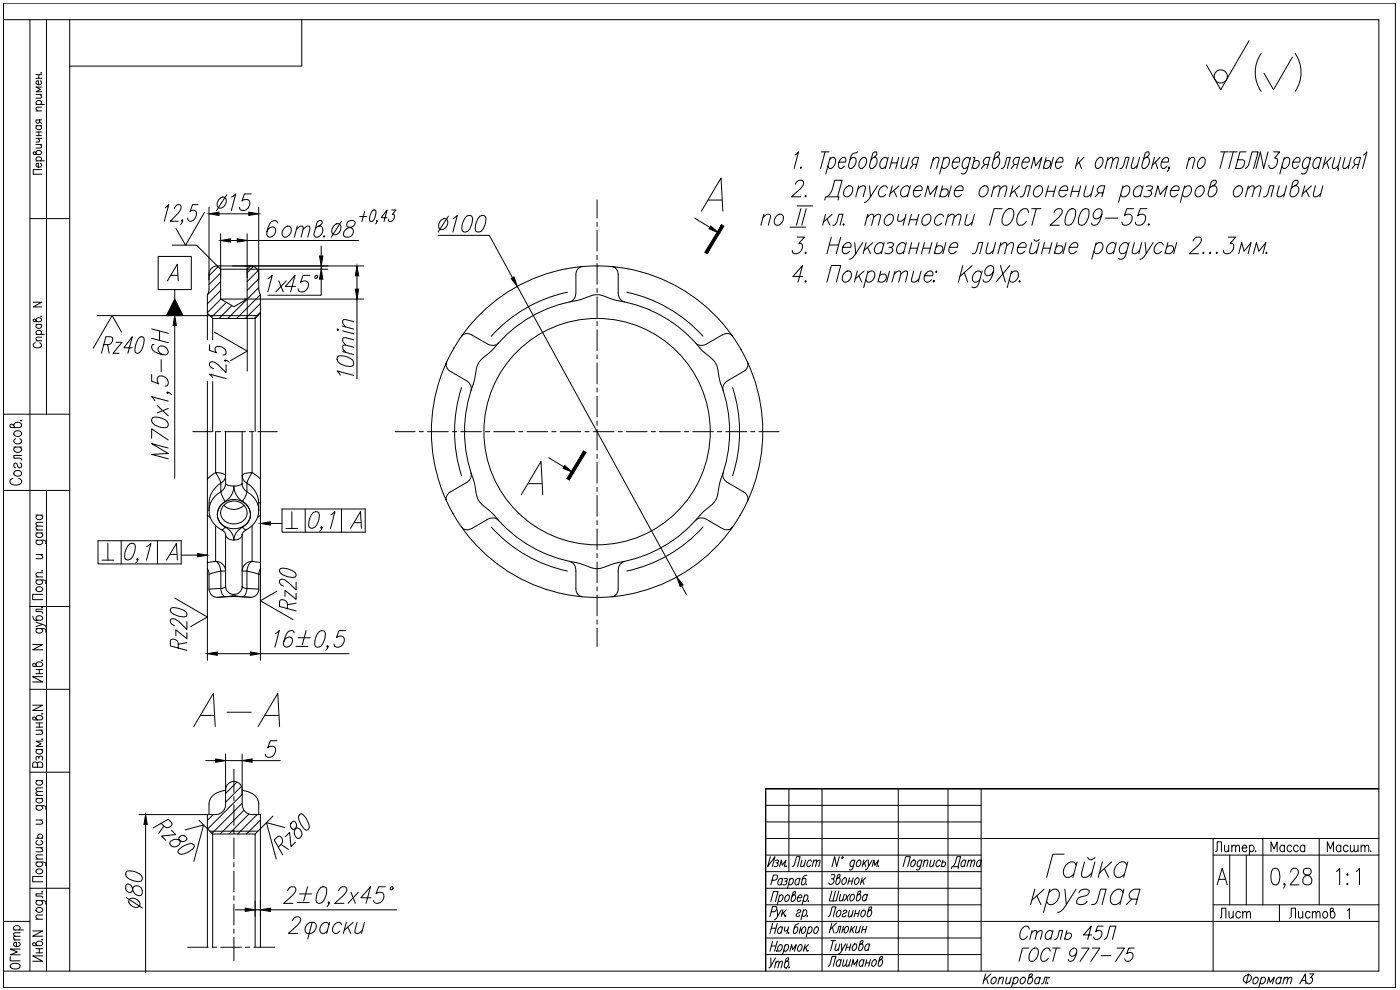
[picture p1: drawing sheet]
<svg xmlns="http://www.w3.org/2000/svg" width="420mm" height="297mm" viewBox="0 0 420 297" stroke-linecap="round" stroke-linejoin="round" font-family="sans-serif">
<defs><g id="words">
<text font-size="15" x="56.8" y="219.1">A-A</text>
<text font-size="11.5" x="312.9" y="264.6">Гайка</text>
<g font-size="11">
<text x="308" y="274.8">круглая</text>
<text x="85.4" y="282.9">2фаски</text>
</g>
<g font-size="9.7">
<text x="91.4" y="160.5">0,1 A</text>
<text x="36" y="170">0,1 A</text>
</g>
<text font-size="9.3" x="57.1" y="196.5" transform="rotate(-90 57.1 196.5)">Rz20</text>
<g font-size="8.8">
<text x="227.2" y="68.8">по II кл. точности ГОСТ 2009-55.</text>
<text x="29.3" y="107.2">Rz40</text>
<text x="89.6" y="184.5" transform="rotate(-90 89.6 184.5)">Rz20</text>
</g>
<g font-size="7.5">
<text x="304.8" y="282.9">Сталь 45Л</text>
<text x="304.4" y="289.6">ГОСТ 977-75</text>
</g>
<text font-size="7.1" x="284.3" y="261.8">Дата</text>
<g font-size="6.6">
<text x="380.3" y="256.8">Масса</text>
<text x="397.2" y="256.8">Масшт.</text>
<text x="236.7" y="261.4">Лист</text>
</g>
<g font-size="6.2">
<text x="364.8" y="276.6">Лист</text>
<text x="385.9" y="276.6">Листов</text>
<text x="247.3" y="291">Лашманов</text>
</g>
<g font-size="3.1">
<text x="231.8" y="286.8">.</text>
<text x="234.6" y="291.7">.</text>
</g>
</g></defs>
<!-- layer: TOST -->
<g fill="none" stroke="#000" stroke-width=".3">
<path d="M1 5.9h412.8v285.5h-412.8M9 5.9v285.5M20.9 5.9v285.5M90.6 5.9v13.9h-69.7M374.8 12.2l-8.4 14.7-4.3-7.4M238.6 46.5l1.1-.9-1.4 4.9M238.7 55.3l.1-.3a1.33 1.33 0 0 1 2.3-.4 2.02 2.02 0 0 1-1 2.1l-2.6 2.4h2.8M240.4 50.1l-.2 .2 .1 .2 .2-.2M241.9 58.6l-.3 .2 .1 .3 .3-.3M246.5 45.6h2.3M247.6 45.6l-1.3 4.9M248.2 59.1a6.4 6.4 0 0 0 2.3-5h2.2l-1.3 5"/>
<path d="M249 47.9l.8-.7h.5a2.09 2.09 0 0 1-1.4 3.3l-.4-.7M249.2 47.2l-1.4 5M251.8 48.6h2a.88 .88 0 0 0 0-.9 .88 .88 0 0 0-.8-.5 2.25 2.25 0 0 0-.9 3.3h.5l.8-.7M253.7 56.5a1.23 1.23 0 0 1 1.1-.8 1.23 1.23 0 0 1 1.1 .8 2.14 2.14 0 0 1-2.1 2.6 1.32 1.32 0 0 1-.5-1.9zM257.4 45.6l-1.3 .4-.7 .8-.7 2.8 .4 .9a2.09 2.09 0 0 0 1.4-3.3h-.5l-.9 .7M257.5 56.7l1.2-.9 1 .2v.5l-.7 2.6M257.7 55.8l-.9 3.3M258.7 47.5l.9-.3a2.09 2.09 0 0 1-1.4 3.3 2.15 2.15 0 0 1 .5-3zM260.9 55.8l.3 3.3 2.1-3.3M262.3 47.2h.4a2.07 2.07 0 0 1-1.3 3.3l-.4-.4v-.5l.9-3.6 .6-.4h.5l.1 .2a1.6 1.6 0 0 1-1.2 1.7l-.5 .4M266.4 47.9l-.5-.7a2.07 2.07 0 0 0-1.4 3.3h.5l.9-.7M266.4 56.5l-.3-.5a1.85 1.85 0 0 0-2 .4 1.85 1.85 0 0 0-.4 2l.2 .4a1.31 1.31 0 0 0 2-.4"/>
<path d="M266.6 47.2l-.9 3.3M267.4 48.9h1.9M267.8 55.8l-.9 3.3M267.9 47.2l-.9 3.3M268.2 57.2l.9 1.9M269.7 47.2l-.9 3.3M269.8 55.8l-2.6 2.3M271 47.2l-.6 3.1 .2 .2h.6l1-.9M272.9 47.2l-.9 3.3M273 56.5l-.3-.5a1.85 1.85 0 0 0-2 .4 1.85 1.85 0 0 0-.4 2l.3 .4a1.31 1.31 0 0 0 1.9-.4M273.2 55.8l-.9 3.3M274.1 49.4l-1 1.1"/>
<path d="M274.2 57.2h2.5a1 1 0 0 0-.5-1.4 2.05 2.05 0 0 0-1.8 3 1.33 1.33 0 0 0 1.9-.4M275.1 49.4h-1l-.2-.3a1.36 1.36 0 0 1 .8-1.9h1l-.9 3.3M277.6 59.1l.9-3.3 .7 2.6 2.1-2.6-.9 3.3M279.9 48.2l1.1-1 .8 .3-.7 3M280.2 47.2l-.9 3.3M282.5 57.2a1.13 1.13 0 0 1 1.2-.5 1.13 1.13 0 0 1 .9 .9 1.44 1.44 0 0 1-.9 1.3 1.44 1.44 0 0 1-1.6-.3M282.9 55.8l-.9 3.3M283.1 47.9l.9-.7h.5a2.09 2.09 0 0 1-1.4 3.3l-.5-.7M283.3 47.2l-1.3 5M285.5 55.8l-.9 3.3M285.9 48.6h2a.87 .87 0 0 0 .1-.9 .87 .87 0 0 0-.9-.5 2.21 2.21 0 0 0-.9 3.3h.5l.9-.7M286.5 57.2h2.4a.96 .96 0 0 0-.4-1.4 2.03 2.03 0 0 0-1.8 3 1.31 1.31 0 0 0 1.9-.4"/>
<path d="M291.1 47.9l-.5-.7a2.07 2.07 0 0 0-1.4 3.3h.5l.9-.7M291.3 47.2l-1.4 4.5a.88 .88 0 0 1-1.4 .3M292.1 47.2h.5l-.9 3.3M292.2 48.6a.93 .93 0 0 1 1.4-.4 .93 .93 0 0 1 .2 1.4 1.06 1.06 0 0 1-.8 .9 1.06 1.06 0 0 1-1.2-.4M294.4 56.5a1.23 1.23 0 0 1 1.1-.8 1.23 1.23 0 0 1 1.1 .8 2.14 2.14 0 0 1-2.1 2.6 1.32 1.32 0 0 1-.5-1.9zM295.5 49.4l-1 1.1M296.5 49.4h-1l-.3-.3a1.36 1.36 0 0 1 .9-1.9h1l-.9 3.3M298.1 56.7l1.3-.9 .7 .2-.6 3.1M298.4 55.8l-.9 3.3M299 47.2h.6a2.09 2.09 0 0 1-1.4 3.3l-.4-.4v-.5l.9-3.6 .6-.4h.5l.1 .2a1.6 1.6 0 0 1-1.2 1.7l-.5 .4M300.1 56.7l1.3-.9 .7 .2-.6 3.1M300.5 50.5l.7-.2 1-3.1h1l-.9 3.3"/>
<path d="M304 55.8l-.9 3.3M304.4 57.2l.9 1.9M304.4 49.4l-.9 1.1M305.4 49.4h-1l-.2-.3a1.36 1.36 0 0 1 .8-1.9h1l-.9 3.3M306 55.8l-2.6 2.3M306.1 59.1l.9-.3 .4-.7 .6-2.3h1.3l-.9 3.3M306.8 48.6h2a.88 .88 0 0 0 .1-.9 .88 .88 0 0 0-.9-.5 2.25 2.25 0 0 0-.9 3.3h.5l.9-.7M309.4 50.5l.9-3.3 .5 2.6 1.9-2.6-.9 3.3M310.7 56.5a1.31 1.31 0 0 1 1.9-.5 2.05 2.05 0 0 1-1.8 3.1 1.57 1.57 0 0 1-.1-2.6zM313.6 48.6a.93 .93 0 0 1 1.3-.4 .93 .93 0 0 1 .3 1.4 1.07 1.07 0 0 1-.8 .9 1.07 1.07 0 0 1-1.2-.4M314 47.2l-.9 3.3M314.2 57.4h2.2"/>
<path d="M314.7 55.8l-.9 3.3M316.1 47.2l-.9 3.3M316.9 55.8l-.9 3.3M316.9 48.6h2a.88 .88 0 0 0 .1-.9 .88 .88 0 0 0-.9-.5 2.25 2.25 0 0 0-.9 3.3h.5l.9-.7M317.9 57.2h2.4a1 1 0 0 0-.4-1.4 2.05 2.05 0 0 0-1.8 3 1.33 1.33 0 0 0 1.9-.4M321.7 57.4h2.2M322.1 55.8l-.9 3.3M323.6 47.2l-.9 3.3M323.9 48.6l.6 1.9M324.3 55.8l-.8 3.3M325.3 47.2l-2.3 2.4M326 55.8l-.7 3 1 .3 1.2-1"/>
<path d="M328.2 55.8l-.9 3.3M329.7 47.5l.9-.3a2.09 2.09 0 0 1-1.4 3.3 2.15 2.15 0 0 1 .5-3zM329.8 57.9l-1.1 1.2M331 57.9h-1.2a.92 .92 0 0 1-.5-1.2l1.1-.9h1.2l-.9 3.3M332.3 48.2l1.1-1 .6 .3-.7 3M332.5 47.2l-.8 3.3M334 48.2l1-1 .6 .3-.6 3M336.1 50.5l.8-.2 .9-3.1h1l-.8 3.3M336.8 56.5a1.23 1.23 0 0 1 1.1-.8 1.23 1.23 0 0 1 1.2 .8 2.14 2.14 0 0 1-2.2 2.6l-.6-.7M337 55.8l-1.3 4.9M340.2 47.2l-.7 3.1 .3 .2h.5l1.1-.9M342 47.2l-.9 3.3"/>
<path d="M342.9 56.5l-.3-.5a1.85 1.85 0 0 0-2 .4 1.85 1.85 0 0 0-.4 2l.2 .4a1.31 1.31 0 0 0 2-.4M343.1 55.8l-.9 3.3M344 47.2h.5a2.07 2.07 0 0 1-1.4 3.3l-.4-.4v-.5l.9-3.6 .7-.4h.5l.1 .2a1.6 1.6 0 0 1-1.3 1.7l-.5 .4M344 56l.7-.2 1.1 .2 .1 .5-.3 .4-1.1 .3M345.1 57.2l.5 .4a1.43 1.43 0 0 1-.8 1.4 1.43 1.43 0 0 1-1.6-.2M346.5 47.2l-.9 3.3M346.6 59.1l.9-3.3 .7 2.6 2.1-2.6-.9 3.3M346.8 48.6l.6 1.9M348.1 47.2l-2.3 2.4M348.6 48.6h2a.88 .88 0 0 0 0-.9 .88 .88 0 0 0-.8-.5 2.25 2.25 0 0 0-.9 3.3h.5l.9-.7M351 50.3l-.3 .2-.1-.2 .2-.2a1.31 1.31 0 0 1-.5 1.4M351.3 57.2h2.4a.96 .96 0 0 0-.4-1.4 2.05 2.05 0 0 0-1.8 3 1.31 1.31 0 0 0 1.9-.4"/>
<path d="M355.4 56.5a1.31 1.31 0 0 1 1.9-.5 2.05 2.05 0 0 1-1.8 3.1l-.7-.7M355.5 55.8l-1.3 4.9M356.7 48.2l1-1 .8 .3-.6 3M356.9 47.2l-.9 3.3M359.2 56.5a1.31 1.31 0 0 1 1.9-.5 2.05 2.05 0 0 1-1.8 3.1 1.57 1.57 0 0 1-.1-2.6zM360.3 47.5l.9-.3a2.07 2.07 0 0 1-1.4 3.3 2.15 2.15 0 0 1 .5-3zM364 55.8h.6a1.94 1.94 0 0 1-.9 3.3l-.9-.3-.3-.7 1-3.5a.95 .95 0 0 1 1.5-.3 1.59 1.59 0 0 1-1.5 1.7l-.5 .5M366.3 45.6h2.3M367.5 45.6l-1.4 4.9M369 45.6h2.3M370.1 45.6l-1.3 4.9M370.7 56.5a1.31 1.31 0 0 1 1.9-.5 2.05 2.05 0 0 1-1.8 3.1 1.57 1.57 0 0 1-.1-2.6z"/>
<path d="M373.8 50.5l.9-.9 1.1-4h1.8l-1.4 4.9M373.9 45.6h-1.8l-1.3 4.9h1.5a1.83 1.83 0 0 0 1.1-2.3l-.4-.3h-1.5M374.4 56.7l1.3-.9 .7 .2-.6 3.1M374.7 55.8l-.9 3.3M376.4 56.7l1.3-.9 .7 .2v.7l-.6 2.4M379.2 59.1l.9-.3 .4-.7 .6-2.3h1.2l-.9 3.3M380.6 45.6l-1.4 4.9-.9-4.9-1.4 4.9M382.2 45.6h1.9l-1.5 1.9h.4a2.01 2.01 0 0 1-1.6 3l-.4-.2-.2-.7M383.9 55.8l-.6 3 .9 .3 1.3-1M385.2 47.9l.9-.7h.5a2.09 2.09 0 0 1-1.4 3.3l-.5-.7M385.4 47.2l-1.3 5M386.1 55.8l-.9 3.3"/>
<path d="M388 48.6h2a.88 .88 0 0 0 .1-.9 .88 .88 0 0 0-.9-.5 2.25 2.25 0 0 0-.8 3.3h.4l.9-.7M388.6 55.8h.6a1.92 1.92 0 0 1 .5 1.9 1.92 1.92 0 0 1-1.4 1.4l-1-.3-.2-.7 1-3.5 .7-.5h.6l.1 .2a1.59 1.59 0 0 1-1.4 1.7l-.6 .5M391.6 55.8l-.9 3.3M392 57.2l.9 1.9M393.2 47.9l-.5-.7a2.09 2.09 0 0 0-1.4 3.3h.5l.9-.7M393.4 47.2l-1 3.8a1.38 1.38 0 0 1-1.5 1.2l-.3-.2M393.6 55.8l-2.7 2.3M394.8 55.8l-.6 2.3v.7l.9 .3 1.3-1M396.4 47.9l-.5-.7a2.09 2.09 0 0 0-1.4 3.3h.5l.8-.7M396.5 47.2l-.8 3.3M397 55.8l-.9 3.3M397.9 47.2l-.9 3.3"/>
<path d="M398.2 48.6l.6 1.9M399.5 47.2l-2.3 2.4M400.5 47.2l-.7 3.1 .3 .2h.5l1.1-.9M402.3 47.2l-.8 3.3h.3l-.2 .7M403.7 47.2l-.7 3.1 .3 .2h.5l1-.9M405.5 47.2l-.9 3.3M406.7 49.4l-.9 1.1M407.7 49.4h-1l-.2-.3a1.36 1.36 0 0 1 .8-1.9h1l-.9 3.3M409.2 46.5l1-.9-1.3 4.9M49.6 62.4l1-1-1.3 5M52.3 62.6l.1-.2a1.24 1.24 0 0 1 1.8-.7 1.43 1.43 0 0 1-.3 1.6l-2.8 3.1h2.4M54.8 66.1l-.2 .3-.1-.3 .2-.2v.7l-.5 .7"/>
<path d="M59.4 61.4h-1.6l-.8 2.1a1.1 1.1 0 0 1 2 .3 2.14 2.14 0 0 1-2.1 2.6l-.4-.3-.1-.7M65.2 79.8a2.49 2.49 0 0 0-2.5 2.5M75.2 79.8a2.49 2.49 0 0 1 2.5 2.5M108 65h2.1M109.4 63.5l-.8 3M111.8 63.2l.6-.2a1.53 1.53 0 0 1 .2 2l-.7 1.3-.6 .2a1.5 1.5 0 0 1-.2-2zM113.2 66.3l-.2 .2v-.2l.1-.2v.6l-.4 .4M116.1 65.3h-1.7l1.8-2.3-1 3.5M117.6 63h1.2l-1 1.3h.3a1.31 1.31 0 0 1 0 1.5 1.31 1.31 0 0 1-1.4 .5l-.1-.5M174.7 80a49.6 49.6 0 0 0-36.2 20.9M179.2 79.8h.3M183.6 80l-2.1-.2a31.1 31.1 0 0 0-7.5 .4l-.7 .6-.4 1.2-.1 5.7a2.74 2.74 0 0 1-1.9 2.9"/>
<path d="M210.5 63.4l5.9-10 .5 10M212.6 60h4M239.2 71.1h2.3l-1.8 1.9h.6l.4 .3a2.02 2.02 0 0 1-.5 2.2 2.02 2.02 0 0 1-2.2 .4l-.2-.7M241.9 75.6l-.3 .3 .1 .2 .3-.2M248.9 73.5h2.8M249.5 71.1l-1.3 5M252.3 71.1l-1.3 5M252.9 74.2h2.4a1.02 1.02 0 0 0-.4-1.4 2.07 2.07 0 0 0-1.8 3.1 1.32 1.32 0 0 0 1.9-.5M256.5 72.8l.3 3.3 2.1-3.3M256.8 76.1a2.41 2.41 0 0 1-1.8 1.7M259.9 72.8l-.9 3.3M260.4 74.2l.8 1.9"/>
<path d="M261.9 72.8l-2.6 2.4M265.2 73.5l-.3-.5a1.85 1.85 0 0 0-2 .4 1.85 1.85 0 0 0-.4 2l.2 .5a1.3 1.3 0 0 0 2-.5M265.4 72.8l-.9 3.3M266.3 73l.7-.2 1.1 .2 .1 .5-.3 .5-1.1 .2M267.4 74.2l.5 .5a1.42 1.42 0 0 1-.8 1.4 1.42 1.42 0 0 1-1.6-.2M271.8 73.5l-.3-.5a1.85 1.85 0 0 0-2 .4 1.85 1.85 0 0 0-.4 2l.3 .5a1.3 1.3 0 0 0 1.9-.5M272 72.8l-.9 3.3M273.2 74.5h2.2M273.6 72.8l-.9 3.3M275.8 72.8l-.9 3.3M277 74.5h2.2M277.4 72.8l-.9 3.3"/>
<path d="M279.7 72.8l-.9 3.3M280.9 74.2a1.12 1.12 0 0 1 1.2-.5 1.12 1.12 0 0 1 .9 1 1.44 1.44 0 0 1-1 1.3 1.44 1.44 0 0 1-1.5-.4M281.3 72.8l-.9 3.3M283.9 72.8l-.9 3.3M284.9 74.2h2.4a.98 .98 0 0 0-.4-1.4 2.07 2.07 0 0 0-1.8 3.1 1.32 1.32 0 0 0 1.9-.5M289 79.7l-1.4 4.9M291.8 79.7l-3.7 3.3M291.9 76.1l.8-.2 1-3.1h1.2l-.8 3.3M296.6 72.8l-.7 2.4v.7l1 .2 1.2-.9M298.8 72.8l-.9 3.3M300.1 73.7l1.3-.9 .7 .2-.6 3.1M300.2 79.7l1.5 4.9"/>
<path d="M300.4 72.8l-.9 3.3M302.1 73.7l1.3-.9 .8 .2-.7 3.1M303.1 79.7l-4.2 4.9M305.4 74.2h2.5a.98 .98 0 0 0-.5-1.4 2.07 2.07 0 0 0-1.8 3.1 1.32 1.32 0 0 0 1.9-.5M309.7 72.8l-.7 3.1 1 .2 1.2-.9M310.3 71.9l.1 .2a.98 .98 0 0 0 1.5-.2M311.9 72.8l-.9 3.3M313 74.5h2.2M313.5 72.8l-.9 3.3M315.7 72.8l-.9 3.3M316.9 74.2a1.14 1.14 0 0 1 1.2-.5 1.14 1.14 0 0 1 .9 1 1.45 1.45 0 0 1-.9 1.3 1.45 1.45 0 0 1-1.6-.4M317.3 72.8l-.9 3.3"/>
<path d="M319.9 72.8l-.9 3.3M320.9 74.2h2.4a.98 .98 0 0 0-.4-1.4 1.94 1.94 0 0 0-1.9 1.1 1.94 1.94 0 0 0 .4 2.2h.6l1-.7M328.8 73.5a1.3 1.3 0 0 1 1.9-.5 2.06 2.06 0 0 1-1.8 3.1l-.6-.7M329 72.8l-1.4 5M334.8 73.5l-.3-.5a1.75 1.75 0 0 0-2.4 1.7 1.31 1.31 0 0 0 .6 1.4h.6l1-.7M335 72.8l-.9 3.3M338.7 73.5l-.3-.5a1.86 1.86 0 0 0-2 .4 1.86 1.86 0 0 0-.5 2l.3 .5a1.32 1.32 0 0 0 1.9-.5M338.8 72.8l-1 3.8a1.53 1.53 0 0 1-1.7 1.2l-.3-.3M340.5 72.8l-.7 3.1 1 .2 1.2-.9M342.7 72.8l-.9 3.3M343.7 72.8l.3 3.3 2.1-3.3M344 76.1a2.41 2.41 0 0 1-1.9 1.7"/>
<path d="M349.1 73.5l-.3-.5a1.75 1.75 0 0 0-2.4 1.7v.7l.3 .5a1.3 1.3 0 0 0 1.9-.5M350.1 74.2a1.14 1.14 0 0 1 1.2-.5 1.14 1.14 0 0 1 .9 1 1.45 1.45 0 0 1-.9 1.3 1.45 1.45 0 0 1-1.6-.4M350.5 72.8l-.9 3.3M353.1 72.8l-.9 3.3M358.1 72.3v-.2a1.36 1.36 0 0 1 2.4-.5 2.12 2.12 0 0 1-1 2.1l-2.6 2.4h2.8M361.2 75.6l-.2 .3 .1 .2 .3-.2M363.2 75.6l-.2 .3 .1 .2 .3-.2M365.2 75.6l-.2 .3 .1 .2 .3-.2M368.7 71.1h2.2l-1.7 1.9h.6l.3 .3a2.02 2.02 0 0 1-.5 2.2 2.02 2.02 0 0 1-2.2 .4l-.2-.7M371.8 76.1l.8-3.3 .8 2.6 2.1-2.6-.9 3.3M376.2 76.1l.9-3.3 .7 2.6 2.1-2.6-.9 3.3M380.1 75.6l-.2 .3 .1 .2 .3-.2"/>
<path d="M50.3 84.3l2.9-5 .3 5M51.3 82.6h2M62.2 94l1.6 1.5M62.7 82.3v4.9l-.5 1.2v13.6M63.8 95.5h12.8M63.8 95.5v6.5M66.2 80.8v8.9M66.2 80.8l-1-1h10l-1 1M66.2 80.8h8M74.2 80.8v8.9h-8l4 2.3 4-2.3M76.6 95.5v34M77.6 82.3l.1 4.9 .5 1.2v82.2l-.6 1.7 .1 4.5a2.49 2.49 0 0 1-2.5 2.4"/>
<path d="M78.2 94l-1.6 1.5M170.3 87.7a42.8 42.8 0 0 0-22.9 13.2M174.2 80l-.1 .1M184.2 80.1h.1M187.5 90.6a2.74 2.74 0 0 1-2-2.9v-5.2a2.25 2.25 0 0 0-1.9-2.5 49.5 49.5 0 0 1 36.2 20.9 2.25 2.25 0 0 0-3-.4l-4.6 2.6a2.67 2.67 0 0 1-3.4-.2M188.1 87.7a42.8 42.8 0 0 1 22.9 13.2M241 83h-3.1l2.9-3.3-1.3 4.9M241.9 84.2l-.3 .2 .1 .2 .3-.2M248.2 84.6l1.3-4.9h2.8l-1.3 4.9M253.3 82a1.32 1.32 0 0 1 1.9-.4 2.09 2.09 0 0 1-1.8 3 1.58 1.58 0 0 1-.1-2.6zM257.3 81.3l-.9 3.3M257.7 82.7l.9 1.9"/>
<path d="M259.3 81.3l-2.6 2.4M260.3 82a1.32 1.32 0 0 1 2-.4 2.09 2.09 0 0 1-1.9 3l-.6-.7M260.5 81.3l-1.3 5M264 82.7a1.12 1.12 0 0 1 1.2-.5 1.12 1.12 0 0 1 .9 1 1.53 1.53 0 0 1-2.4 1.2l-.1-.2M264.4 81.3l-.9 3.3M267 81.3l-.9 3.3M268.3 82.3l1.3-1 .7 .3v.7l-.6 2.3M268.6 81.3l-.9 3.3M270.3 82.3l1.3-1 .7 .3 .1 .7-.7 2.3M274.2 81.3l-.6 3.1 .9 .2 1.3-.9M276.4 81.3l-.9 3.3M277.5 82.7h2.4a.96 .96 0 0 0-.5-1.4 1.94 1.94 0 0 0-1.8 1.2 1.94 1.94 0 0 0 .4 2.1h.6l1-.7"/>
<path d="M280 84.4l.3-.2 .1 .2-.2 .2zM280.8 81.6l.3-.3 .1 .3-.3 .2zM289.4 81.8l1 2.8M294.6 82l-.3-.4a1.75 1.75 0 0 0-2.5 1.6v.7l.3 .5a1.32 1.32 0 0 0 2-.5M294.8 81.3l-1.1 3.8a1.53 1.53 0 0 1-1.7 1.2l-.3-.2M298.2 81.3a1.67 1.67 0 0 1-2.4 1.2 1.76 1.76 0 0 1 .1-2.1 1.76 1.76 0 0 1 2-.5 4.1 4.1 0 0 1-1.2 4.5l-1 .2-.6-.2-.1-.5M303.4 82a1.32 1.32 0 0 1 2-.4 2.09 2.09 0 0 1-1.9 3l-.6-.7M303.6 81.3l-1.3 5M306.1 84.2l-.3 .2 .1 .2 .3-.2M62.2 114.4v56.2l.5 1.3v4.9a2.49 2.49 0 0 0 2.5 2.4M62.9 103.5v1.6l2.1 .8a1.1 1.1 0 0 1 .2-2 2.14 2.14 0 0 1 2.6 2.1l-.2 .4-.7 .1M63.8 113.3l-.9-1.1 4.9 1.4"/>
<path d="M63.8 114.4v15.1M67.6 108.1l.2 .2-.4-.1a1.34 1.34 0 0 1 1.4 .5M67.8 109.4v2.4l-2.3-2.3a2.09 2.09 0 0 0-2.4-.8l-.2 .2a1.43 1.43 0 0 0 1.2 1.7M133.8 109.1v.1M136.3 104.2l-.2 .4M138.5 116.3a42.8 42.8 0 0 0 0 26.4M138.5 100.9l-2.4 3.7-2 4M138.5 100.9a2.25 2.25 0 0 1 3.1-.4l4.5 2.6a2.69 2.69 0 0 0 3.5-.2M138.9 100.4h.1M141.3 117.2a2.63 2.63 0 0 0-1.5-3.1l-4.5-2.6a2.29 2.29 0 0 1-1.2-2.9 49.8 49.8 0 0 0-1.9 37.2M219.5 100.4v.1M219.8 100.9l2.5 3.7 2 4"/>
<path d="M219.9 116.3a42.8 42.8 0 0 1 0 26.4M222.3 104.7l.1 .2M224.3 108.6a2.29 2.29 0 0 1-1.2 2.9l-4.5 2.6a2.63 2.63 0 0 0-1.6 3.1M224.3 108.6a49.6 49.6 0 0 1 1.9 37.2M224.5 109.1l.1 .1M67.7 129.5v15.5M72.7 129.5v15.5M14 147.2v144.2M62.7 150.9a7.7 7.7 0 0 0 1.7 6.5l1.2 1a3.6 3.6 0 0 1 2.1 1.8v15.7M66.7 151.2a4.9 4.9 0 0 1 5.7-.9 4.9 4.9 0 0 1 2.6 5.1 5.2 5.2 0 0 1-4.9 3.2 5.2 5.2 0 0 1-4.8-3.4 4.3 4.3 0 0 1 1.4-4zM67.1 151.6a4.4 4.4 0 0 0 6.1 0M67.4 151.4a3.9 3.9 0 0 1 4.6-.7 3.9 3.9 0 0 1 1.9 4.3 4.2 4.2 0 0 1-4 2.2 4.2 4.2 0 0 1-3.6-2.8 3.3 3.3 0 0 1 1.1-3z"/>
<path d="M77.6 150.9v2.2a6.9 6.9 0 0 1-4.3 6.2l-.6 1v15.6M85.8 158.6h1.8M87.6 153.6v5h1.8M133.8 149.9h.1M134.1 150.4a49.8 49.8 0 0 0 45.1 28.8M135.9 154l.2 .3M138.8 158.6h.1M141.3 141.8a2.63 2.63 0 0 1-1.5 3.1l-4.5 2.7a2.29 2.29 0 0 0-1.2 2.8l-1.9-4.6M142 143.7l.6 2.2a8.4 8.4 0 0 0 1.7 5.2l3.1 2.5a41.5 41.5 0 0 0 26.6 15.5l1.1 .3a8.4 8.4 0 0 0 5.3 1.1l3.8-1.4a41.3 41.3 0 0 0 26.6-15.3l.9-.8a7.4 7.4 0 0 0 4-6.7l.7-2.6M142 143.7a40.7 40.7 0 0 1 .4-29.7l.2-1.3a7.3 7.3 0 0 1 4.1-6.7l.8-.7a41.2 41.2 0 0 1 26.7-15.4l1.2-.4a6.5 6.5 0 0 1 6.2-.6 47 47 0 0 0 8.9 2.5 40.9 40.9 0 0 1 20.5 14 15.2 15.2 0 0 1 4.1 4.1l.2 .6a32.5 32.5 0 0 0 2.1 8.5 39.8 39.8 0 0 1-1 25.1M147.4 158.1a42.8 42.8 0 0 0 22.9 13.2M149.6 156.1a2.69 2.69 0 0 0-3.5-.2l-4.5 2.7a2.28 2.28 0 0 1-3.1-.5"/>
<path d="M156.4 148.4l6-9.9 .5 9.9M158.6 145.1h4M208.8 156.1a2.67 2.67 0 0 1 3.4-.2l4.6 2.7a2.28 2.28 0 0 0 3-.5 49.7 49.7 0 0 1-36.2 20.9 2.25 2.25 0 0 0 1.9-2.4v-5.3a2.74 2.74 0 0 1 2-2.9M211 158.1a42.8 42.8 0 0 1-22.9 13.2M217 141.8a2.63 2.63 0 0 0 1.6 3.1l4.5 2.7a2.29 2.29 0 0 1 1.2 2.8M219.5 158.6h.1M222.2 154.4l-.2 .4M222.3 154.4l-2.5 3.7M224.3 150.4l-2 4M224.6 149.9h-.1M226.2 145.8l-1.9 4.6M30.6 168.1h1.8"/>
<path d="M32.4 163.1v5h1.7M65.2 179.2a48.8 48.8 0 0 1 10 0M67.6 179l-2.4 .2M72.8 179l2.4 .2M170.9 168.4a2.74 2.74 0 0 1 1.9 2.9v5.3a2.25 2.25 0 0 0 1.9 2.4M174.1 179h.1M178.7 179.2h.4M183.6 179l-4.4 .2M184.3 179h-.1M67.7 237v4.4a2.97 2.97 0 0 1-3 3M67.7 237.1a5.4 5.4 0 0 0-4.9 3.6l-.1 3.7M67.7 237a2.49 2.49 0 0 1 2.5-2.5 2.49 2.49 0 0 1 2.5 2.5v4.4a3 3 0 0 0 3 3"/>
<path d="M72.7 237.1a5.3 5.3 0 0 1 4.9 3.6v3.7M229.8 236.7v54.7M236.8 236.7v24.8M246.7 236.7v54.7M269.6 236.7v54.7M284.5 236.7v54.7M294.5 236.7v54.7M413.8 236.7h-184h184M48.4 247l1 1.1a1.56 1.56 0 0 0 2.3-.8l-.2-.5-1-1-4.5 2.6M49.2 247.8l-1.5 2.2M51.3 252.3a2.41 2.41 0 0 1 3.1 .1 1.45 1.45 0 0 0 1.7-.6 1.21 1.21 0 0 0-1.2-1.2 1.21 1.21 0 0 0-1.2 1.1 1.57 1.57 0 0 1-.4 2.2 1.57 1.57 0 0 1-2.2-.5l-.2-.5zM51.4 249.1l1.3 1.3-4.2 .4 1.3 1.3"/>
<path d="M53.8 254.8a6.7 6.7 0 0 1 3.6-1.7l.8 .4 .1 .5a5.7 5.7 0 0 1-4 2.3l-.8-.4-.1-.5zM62.2 248.6v35.6M62.2 248.6l1.6 1.6M63.8 250.2h12.8M63.8 250.2v34M64.7 244.4h-2.5v4.2M75.7 244.4h2.5v39.8M76.6 250.2v34M78.2 248.6l-1.6 1.6M83.5 254.2l1.1-1.1a1.58 1.58 0 0 0-.8-2.3l-.4 .2-1.1 1 2.6 4.5M84.3 253.3l2.2 1.5M85.6 251.1l1.3-1.3 .4 4.2 1.3-1.2"/>
<path d="M87.3 247a1.08 1.08 0 0 0 .1 1.4 1.08 1.08 0 0 0 1.4 .2 1.58 1.58 0 0 1 1.6 .7 1.58 1.58 0 0 1 0 1.7l-1 .6a2.18 2.18 0 0 1-.5-3.5 1.51 1.51 0 0 0-.6-1.7zM90 244.3l.5-.1a5.7 5.7 0 0 1 2.3 4l-.4 .8-.5 .1a5.9 5.9 0 0 1-2.3-4zM229.8 256.6h64.7M294.5 251.6h119.3M364.1 256.6h49.7M364.1 251.6v39.8M364.8 255.6l.5-.6v-2.4h1.3v3M367.5 253.6l.1 1.8 .6 .2 .6-.6M368.8 253.6v2M369.7 254.1l.6-.5 .4 .1 .1 1.9M369.7 253.6v2M370.8 254.1l.6-.5 .5 .1 .1 1.9"/>
<path d="M372.8 254.4h1.4l-.3-.7a.96 .96 0 0 0-1.2 .7 .96 .96 0 0 0 .7 1.2h.3l.5-.5M375 254a.68 .68 0 0 1 .6-.4 .68 .68 0 0 1 .6 .4l.2 .4a.8 .8 0 0 1-.3 .9 .8 .8 0 0 1-.9 .1l-.2-.3M375 253.6v3M376.8 255.3v.3l.1-.2M379 251.6v19.9M395.9 251.6v19.9M9 266.5h11.9M229.8 261.5h64.7M294.5 276.5h119.3M364.1 271.5h49.7M365.3 265.5l1.5-5 1.5 5M365.8 263.8h2"/>
<path d="M382 260.8l.6-.3 .9 .3a4.6 4.6 0 0 1 0 4.5l-.9 .2a2.42 2.42 0 0 1-1.2-2.8l.2-1.2zM385.6 265.3l-.2 .2-.2-.2 .2-.3a1.05 1.05 0 0 1-.2 1.4M387.4 261.7l.3-.9 .4-.3h.8a1.52 1.52 0 0 1 .2 2.6l-1.9 2.4h2.7M391.4 260.8a1.12 1.12 0 0 0 .4 1.6 1.75 1.75 0 0 1 1.7 .9 1.75 1.75 0 0 1-.2 2 1.48 1.48 0 0 1-2.3-.8 1.82 1.82 0 0 1 1.9-2.1 1.01 1.01 0 0 0 .6-1 1.01 1.01 0 0 0-.8-.9zM401.1 261.5l.9-1v5M404.4 262.2l.1 .2-.1 .3-.2-.3zM404.4 265l.1 .3-.1 .2-.2-.2zM404.4 273.2l.5-.6v3M407 261.5l1-1v5M295.8 292.2l-.8 3M296 293.5l.6 1.7M297.4 292.2l-2.1 2"/>
<path d="M297.7 293.6a.72 .72 0 0 1 1.1-.3 1.12 1.12 0 0 1 0 1.3 1.12 1.12 0 0 1-1.2 .4 1.17 1.17 0 0 1 .1-1.4zM299.9 293.8l.7-.6 .5 .1-.4 1.9M300 293.2l-.5 2M302.2 293.2l-.4 1.8 .6 .2 .7-.6M303.5 293.2l-.6 2M304.3 293.6a.72 .72 0 0 1 1.1-.3 1.12 1.12 0 0 1-.1 1.3 1.12 1.12 0 0 1-1.2 .4l-.1-.2M304.4 293.2l-.8 3M306.5 293.6a.74 .74 0 0 1 1.1-.3 1.12 1.12 0 0 1-.1 1.3 1.12 1.12 0 0 1-1.2 .4l-.1-.7zM309.2 293.2h.4a1.1 1.1 0 0 1 .2 1.3 1.1 1.1 0 0 1-1.3 .5l-.1-.4 .6-2.1 .4-.3 .4 .2a.99 .99 0 0 1-.8 .9l-.4 .3M312.1 293.6l-.2-.3a1.1 1.1 0 0 0-1.2 .6 1.1 1.1 0 0 0 .2 1.3l.9-.4M312.2 293.2l-.5 2M312.5 295.2l.5-.2 .6-1.8h.7l-.5 2"/>
<path d="M314.2 295h.3zM314.9 293.2l-.1 .3zM373.5 293.1a1.07 1.07 0 0 1 1.4-.6 1.07 1.07 0 0 1 .5 1.4 1.19 1.19 0 0 1-1.1 .9 1.19 1.19 0 0 1-1.2-.9zM374.7 292.2l-.8 3M376.3 293.6a.74 .74 0 0 1 1.1-.3 1.12 1.12 0 0 1 0 1.3 1.12 1.12 0 0 1-1.2 .4l-.2-.7zM378.5 293.6a.74 .74 0 0 1 1.1-.3 1.12 1.12 0 0 1 0 1.3 1.12 1.12 0 0 1-1.3 .4l-.1-.2M378.6 293.2l-.8 3M380.3 295.2l.5-2 .4 1.6 1.2-1.6-.5 2M384.5 293.6l-.2-.3a1.11 1.11 0 0 0-1.2 .6 1.11 1.11 0 0 0 .2 1.3l.9-.4M384.6 293.2l-.5 2M385.4 293.8l.7-.6 .4 .1-.4 1.9M385.5 293.2l-.5 2"/>
<path d="M386.5 293.8l.8-.6 .4 .1-.4 1.9M390 295.2l1.8-3 .1 3M390.7 294.2h1.1M393 292.2h1.3l-1 1.1h.3a1.07 1.07 0 0 1 0 1.5 1.07 1.07 0 0 1-1.4 .1v-.3"/>
<circle cx="366.4" cy="22.9" r="1.98"/>
<circle cx="179.2" cy="129.5" r="34"/>
</g>
<!-- layer: 0 -->
<g fill="none" stroke="#000" stroke-width=".3">
<path d="M1 1h417.8v295.3h-417.8zM14 5.9v118.4M378.5 16a10 10 0 0 0 0 11.4M387.9 17.1l-5.7 9.8-2.9-5M388.7 16a10 10 0 0 1 0 11.4M10.8 39.6h1.7M10.8 37.7h1.7M10.8 33.3h1.7M10.8 31.3h2.5M10.8 28.3h1.7M10.8 22.4h1.7M10.8 23.5h1.7"/>
<path d="M11.2 37.7a.59 .59 0 0 0-.4 .5 .59 .59 0 0 0 .4 .6 .73 .73 0 0 0 1-.1 .73 .73 0 0 0-.1-1M11.2 31.3a.59 .59 0 0 1-.4-.5 .59 .59 0 0 1 .4-.6 .73 .73 0 0 1 1 .1 .73 .73 0 0 1-.1 1M11.6 22.4v1.1M11.6 39.6v1.1M11.9 36l-.3 .9-.3 .1-.4-.2-.1-.8h1.7M11.9 36.6l.6 .4M12 28.3l.5 .5-.2 .5-1.5 .1M12.1 24.2a.59 .59 0 0 1 .4 .6 .59 .59 0 0 1-.4 .5 .73 .73 0 0 1-1 0 .73 .73 0 0 1 0-1l.4-.1v1.2M12.3 21.8l.2 .1h-.3M12.5 32.2l-1.6 .1-.1 .5 .5 .5M12.5 26.1h-1.7l1.3 .7-1.3 .7h1.7M10.8 46a.79 .79 0 0 1 .9-.9 .79 .79 0 0 1 .6 1l-.3 .3h-1.8l-.2-.7 .6-.1 .6 .8"/>
<path d="M10.8 48.3h2.5M10.8 43.3h1.7M10.8 41.5h1.7M10.8 40.7h1.7M11.2 48.3a.59 .59 0 0 1-.4-.6 .59 .59 0 0 1 .4-.5 .73 .73 0 0 1 1 0 .73 .73 0 0 1-.1 1.1M11.4 41.5l.5 .5v.3l-.5 .3h-.6M12 43.3l.5 .5-.2 .5-1.5 .1M12.1 49a.6 .6 0 0 1 .4 .5 .6 .6 0 0 1-.4 .6 .73 .73 0 0 1-1 0 .73 .73 0 0 1 0-1l.4-.1v1.2M12.5 50.9h-2.5v1.4h2.5M65.7 59.8a1.27 1.27 0 0 1 1.9-.4 2.05 2.05 0 0 1-1.8 3 1.57 1.57 0 0 1-.1-2.6zM68.1 58.4l-3.1 4.8M69.5 59.1l1.3-.9-1.4 5"/>
<path d="M75.4 58.2h-2l-.8 2.1a1.33 1.33 0 0 1 1.8-.3 1.33 1.33 0 0 1 .4 1.7 1.69 1.69 0 0 1-2.8 1l-.1-.5M179.2 60v5.4M9 65.6h11.9M51.7 73.6h7.3l6.2 6.2M61.3 63.8l-5.6 9.8-2.9-5M62.7 62.2v21.8M65.7 64.2h9M66.2 70.2v13.1M69.2 72.2h2M69.8 79.8h39.3M74.2 70.2v13.1M74.2 72.2h33.4"/>
<path d="M76.1 79.9l-1.9 2M77.6 62.2v21.8M83.2 66.9l-.1-.5-.9-.2a3.4 3.4 0 0 0-2.1 3.3v.9l.2 .5a1.76 1.76 0 0 0 2-.5 1.76 1.76 0 0 0 .2-2.1 1.52 1.52 0 0 0-2.4 1.2M85.2 68.6a1.3 1.3 0 0 1 1.9-.5 2.06 2.06 0 0 1-1.8 3.1 1.58 1.58 0 0 1-.1-2.6zM89 68.8l1.2-1 .8 .3v.7l-.7 2.4M89.2 67.8l-.9 3.4M91 68.8l1.2-1 .8 .3v.7l-.6 2.4M95.7 67.8h.6a1.94 1.94 0 0 1 .4 2.2 1.94 1.94 0 0 1-1.9 1.2l-.5-.5-.1-.5 1-3.5a.96 .96 0 0 1 1.4-.3 1.56 1.56 0 0 1-1.4 1.7l-.5 .5M96.4 73.8v3M96.4 79.8v1M97.3 70.7l-.2 .2 .1 .3 .3-.3M100.1 67.8a1.29 1.29 0 0 1 1.9-.4 2.07 2.07 0 0 1-1.8 3 1.32 1.32 0 0 1-.5-1.8z"/>
<path d="M102.5 66.4l-3.1 4.8M104.5 66.4a1.01 1.01 0 0 0-.1 1.7 1.61 1.61 0 0 1 1.7 1.9 1.61 1.61 0 0 1-2.3 1.2l-.5-.3a1.88 1.88 0 0 1 1.5-2.6 1.63 1.63 0 0 0 1.8-1.4l-.1-.5-.5-.2zM131.5 70.6h15.3l7 12.7M132.2 66.3a1.31 1.31 0 0 1 1.9-.5 2.05 2.05 0 0 1-1.8 3.1 1.57 1.57 0 0 1-.1-2.6zM134.6 64.9l-3.1 4.7M136 65.6l1.3-1-1.4 5M140 64.9l.7-.3 .9 .3a4.8 4.8 0 0 1-1.2 4.5l-.7 .2-.9-.2a4.7 4.7 0 0 1 1.2-4.5zM144 64.9l.7-.3 .9 .3a4.7 4.7 0 0 1-1.2 4.5l-.7 .2-.9-.2a4.7 4.7 0 0 1 1.2-4.5zM179.2 66.7v1.2M179.2 69.2v6.2M179.2 76.6v1.3M179.2 79.1v6.2"/>
<path d="M208.5 65.5l4.6 2.7M10 90.7h2.5l-2.5 1.4h2.5M10.8 96.1a.79 .79 0 0 1 .9-.8 .79 .79 0 0 1 .6 1l-.3 .2h-1.8l-.2-.6 .6-.1 .6 .7M10.8 97.3h1.7M11.2 97.3a.59 .59 0 0 0-.4 .6 .59 .59 0 0 0 .4 .5 .73 .73 0 0 0 1 0 .73 .73 0 0 0-.1-1.1M12.3 94.8l.2 .1h-.3M29.2 94.7h48.2M36.5 99.7l-2.9-5-5.6 9.8M45.5 98.7l5 1.3M47.9 99.3v2.8M52.4 86.9h5v-10h-9.9v10h4.9v2.8M52.4 97.7v45.8"/>
<path d="M64.4 99.7l9.8 5.6-5 2.9M65.5 80l-2.8 2.7M66.2 81.9l-3.5 3.5M66.2 84.5l-4 4M66.2 87.2l-4 3.9M66.3 89.8l-4.1 4M67.9 90.7l-4.4 4.5M69.6 91.7l-3.9 3.8M73.3 89.7h35.8M74.2 80.8h24.2M74.2 89.7v21.6M77.4 81.2l-3.2 3.3"/>
<path d="M77.6 83.6l-3.4 3.5M77.6 86.3l-9.2 9.2M78.2 88.4l-7.2 7.1M78.2 91.1l-4.6 4.4M78.2 93.7l-1.9 1.8M80.4 83.6l1.3-1-1.3 5M83.7 84.3l1.3 3.3M85.9 84.3l-3.1 3.3M88.7 85.9h-3.1l2.9-3.3-1.3 5M93 82.6h-2l-.8 2.2a1.33 1.33 0 0 1 1.8-.4 1.33 1.33 0 0 1 .4 1.8 1.72 1.72 0 0 1-2.8 .9l-.1-.5M96.4 83.8v4.8h-16M101.2 98.8l.2-.1 .2 .3-.2 .1z"/>
<path d="M102.8 99.3l3.3 .8M102.8 97.9l3.3 .8M106.1 96.5l-2.3-.6h-.7l-.3 .9 1 1.3M107.1 82.8v3.9M107.1 89.7v23.9M155.2 85.9l47.9 87.2M179.2 86.6v1.2M179.2 89v6.3M179.2 96.5v1.2M179.2 99v6.2M10.6 102.8a.78 .78 0 0 0-.6 1 .78 .78 0 0 0 .9 .6h.6a.78 .78 0 0 0 1-.6 .78 .78 0 0 0-.6-1M10.8 102.3h1.7"/>
<path d="M10.8 100.4h2.5M11.2 100.4a.61 .61 0 0 1-.4-.6 .61 .61 0 0 1 .4-.6 .74 .74 0 0 1 1 .1 .74 .74 0 0 1-.1 1.1M12.5 101.2h-1.6l-.1 .5 .5 .6M45.5 112.4v2l2.2 .8a1.33 1.33 0 0 1-.4-1.8 1.33 1.33 0 0 1 1.8-.5 1.72 1.72 0 0 1 .9 2.9l-.4 .1M45.5 101.5l5 1.3M46.2 103.3l-.4 .1-.3 .9a3.6 3.6 0 0 0 3.3 2.1l1 .1 .5-.3a1.75 1.75 0 0 0-.6-2 1.75 1.75 0 0 0-2-.1 1.52 1.52 0 0 0 1.1 2.3M48.4 107.9v3.6M50.3 117.7l.2 .2-.2 .2-.3-.3a1.14 1.14 0 0 1 1.4 .6M101.4 106.9a4.7 4.7 0 0 1 4.5 1.2l.2 .7-.2 .9a4.7 4.7 0 0 1-4.5-1.2l-.2-.6zM102.1 112.6l-.9-1.3 4.9 1.3M102.8 105.5l3.3 .9M106.1 104.2l-3-.7-.3 1 1 1.2"/>
<path d="M106.1 102l-2.3-.7h-.7l-.3 1 1 1.2M179.2 106.4v1.3M179.2 108.9v6.2M179.2 116.4v1.2M179.2 118.9v6.2M1 124.3h19.9M4.2 127.8a1.17 1.17 0 0 1 1.1-1.1 1.17 1.17 0 0 1 1.2 1.1l-.7 .5h-2.5l-.3-.4v-.4l.5-.3 .3 .2 .9 .9M4.2 134.1h2.3M4.3 129.6a1.24 1.24 0 0 1 1.3-.3 1.24 1.24 0 0 1 .9 1 1.23 1.23 0 0 1-1.3 .7 1.23 1.23 0 0 1-1-1.1zM4.7 134.1l-.4 .3a1.07 1.07 0 0 0 .5 1.3 1.07 1.07 0 0 0 1.3-.2l.4-.4v-.4l-.5-.6M4.7 131.6l-.5 .5a1.17 1.17 0 0 0 1.1 1.1 1.17 1.17 0 0 0 1.2-1.1l-.5-.5M6 138.9a.75 .75 0 0 1 .5 .8 .75 .75 0 0 1-.7 .7l-.5-.4-.3-1-.3-.1a.77 .77 0 0 0-.6 .7 .77 .77 0 0 0 .6 .8"/>
<path d="M6.3 126l.2 .2h-.4M6.5 136.7h-2.3v.8l2.1 .1 .2 .5M45.5 131.5v-2.8l5 3.3M45.8 125.3a4.7 4.7 0 0 1 4.5 1.2l.2 .7-.2 .9a4.8 4.8 0 0 1-4.5-1.2l-.3-.6zM46.5 120.3l-1-1.3 5 1.4M47.2 121.7l3.3 3.1M50.5 134.4l-5-1.3 5 3-5 .2 5 1.4M50.5 122.6l-3.3 1.3M57.8 129.5h5.9M64.7 129.5v12.3l-2.5 1.9M64.9 129.5h1.3M67.4 129.5h6.2"/>
<path d="M74.9 129.5h1.2M75.7 129.5v12.3M77.4 129.5h5.8M118.6 129.5h6M125.8 129.5h1.3M128.3 129.5h6.2M135.8 129.5h1.2M138.3 129.5h6.2M145.7 129.5h1.3M148.2 129.5h6.2M155.7 129.5h1.2M158.2 129.5h6.2"/>
<path d="M164.7 137.3l4.5 2.8M165.6 129.5h1.3M168.1 129.5h6.2M175.6 129.5h1.2M178.1 129.5h6.2M179.2 126.3v1.3M179.2 128.8v6.2M179.2 136.3v1.2M179.2 138.8v6.2M185.5 129.5h1.3M188 129.5h6.2M195.5 129.5h1.2"/>
<path d="M197.9 129.5h6.3M205.4 129.5h1.3M207.9 129.5h6.2M215.4 129.5h1.2M217.8 129.5h6.3M225.3 129.5h1.2M227.8 129.5h6M1 147.2h19.9M3.8 143.6a.93 .93 0 0 0-.8 .9 .93 .93 0 0 0 .8 .9 2.2 2.2 0 0 0 2.7-.7 .99 .99 0 0 0-.9-1.1M4.3 141.6a1.1 1.1 0 0 1 1.4-.5 1.1 1.1 0 0 1 .6 1.4 1.24 1.24 0 0 1-1.3 .4 1.24 1.24 0 0 1-.8-1.1zM10.8 159.9h2M10.8 159h2"/>
<path d="M10.8 154.6h2M11.2 159.9a.66 .66 0 0 0-.4 .6 .66 .66 0 0 0 .4 .7 .91 .91 0 0 0 1.1 0 .91 .91 0 0 0 .3-1.1l-.3-.2M11.2 154.6a.66 .66 0 0 0-.4 .6 .66 .66 0 0 0 .4 .6 .9 .9 0 0 0 1.1 .1 .9 .9 0 0 0 .3-1.1l-.3-.2M12.8 157.9l-1.9 .1-.1 .4 .6 .6M12.8 156.7l-1.9 .1-.1 .5 .6 .6M62.2 154.6l.9 .7M64.7 157.7v10.7l-2.5 .4M64.7 141.8a3.1 3.1 0 0 1 3 .9 2.41 2.41 0 0 1-1.4 2.2zM67.6 150.4l-.9-1.6-.4-1.2a6.4 6.4 0 0 0-3.6 5.5M67.6 150.4a4.3 4.3 0 0 0-2.4 3.9 4.3 4.3 0 0 0 2.4 3.8M67.6 158.1a4.6 4.6 0 0 1 2.6 4 2.25 2.25 0 0 1-2.5-1.7M67.6 158.1l-.7 .8h-.4"/>
<path d="M67.6 150.4a5.3 5.3 0 0 0 2.6-4.6 2.68 2.68 0 0 1-2.5-.8l-.4 1.5-1 1.1v-2.7a7.3 7.3 0 0 0-3.6 6M72.7 142.6l.9-.5 2.1-.3-1.6 3.1a2.32 2.32 0 0 1-1.4-2.3zM72.8 150.4a4.6 4.6 0 0 1 2.4 4M73.9 158.9h-.4l-.7-.8a4.7 4.7 0 0 0-2.6 4 2.2 2.2 0 0 0 2.5-1.7M75.2 154.5a4.2 4.2 0 0 1-2.4 3.6M75.7 141.8l2.5 1.9M75.7 157.7v10.7M77.6 150.9a7.3 7.3 0 0 0-3.5-6v2.7l-1-1.1-.4-1.5a2.59 2.59 0 0 1-2.5 .8 5.3 5.3 0 0 0 2.6 4.6l.9-1.6 .4-1.2a6.5 6.5 0 0 1 3.5 5.5M77.6 150.9h.1M78.2 154.6l-.9 .7M81.1 157.1h3.5M109.6 152.7h-25v7h25"/>
<path d="M179.2 146.2v1.3M179.2 148.7v6.2M179.2 156.2v1.2M179.2 158.7v6.2M10.8 174l2.7 .1 .3 .4-.2 .5M10.8 162.1l2.7 .1 .3 .3-.2 .6M10.8 173.1h2M10.8 166.4h2M10.9 176.4a.96 .96 0 0 1 1.2-.4 .96 .96 0 0 1 .5 1.2 .95 .95 0 0 1-1.2 .3 .95 .95 0 0 1-.5-1.1zM11.2 174l-.3 .2a.97 .97 0 0 0 .7 1.2 .97 .97 0 0 0 1.2-.6v-.3l-.5-.5M11.2 162.1l-.3 .2a.97 .97 0 0 0 .7 1.2 .97 .97 0 0 0 1.2-.6v-.4l-.5-.4M12.2 166.4l.6 .6-.2 .5-1.8 .1"/>
<path d="M12.6 171.2l.2 .1h-.3M12.8 178.3h-3v1.6h3M12.8 171.8l-1.9 .2-.1 .5 .6 .6M52.4 179.5l9.8 5.6-4.9 2.9M54.4 162.2h-25v7h25M54.4 166.6h4.9M62.2 170.6v27.5M62.7 172.3l3.6-1a3.4 3.4 0 0 0-1.6-2.9 2.96 2.96 0 0 1 3 2.9h-1.4v5.3a2.11 2.11 0 0 0 .8 2.1 2.11 2.11 0 0 0 2.4 .1l.7-.4a2.46 2.46 0 0 1-2.5-2.5l-.2 .4-.8 .2-4 .3M75.7 168.4a3 3 0 0 0-3 2.9h1.4v5.3a2 2 0 0 1-2.7 2.3l-.9-.2-.3-.3a2.42 2.42 0 0 0 2.5-2.5l.1 .3a11.6 11.6 0 0 0 4.7 .6h.1M75.7 168.4l2.5 .4M75.7 168.4a3.4 3.4 0 0 0-1.6 2.9l3.5 1M77.6 172.3h.1"/>
<path d="M78.2 170.6v27.5M83.1 177.4l-4.9 2.9 9.8 5.6M179.2 166.1v1.3M179.2 168.6v6.2M179.2 176.1v1.2M179.2 178.5v6.3M204.6 175.7l1.4 2.7M8.8 182h12.1M9.8 193.4h3l-3 1.6h3M9.8 185l.3 .8 .4 .3h1.7l.4-.2a.95 .95 0 0 0-.5-1.2 .95 .95 0 0 0-1.2 .4l-.1 .6 .4 .4M10.8 199.5a1 1 0 0 1 1-.9 1 1 0 0 1 1 .9l-.6 .5h-2.1l-.3-.7 .4-.2 .3 .1 .7 .8M10.8 188.6l2.7 .1 .3 .4-.2 .5"/>
<path d="M10.8 186.7l2 .6-2 .7M11.2 188.6l-.3 .2a.64 .64 0 0 0 .3 1 .91 .91 0 0 0 1.1 .1 .91 .91 0 0 0 .3-1.1l-.3-.2M12.6 198v.3l-.1-.2M12.6 182.1v.3l-.1-.2M12.8 187.3l.8 .5 .2 .4M12.8 182.8h-2v.7l1.8 .1 .2 .4M65.2 196.1h10M78.2 196.1h26.5M82.6 190.2l1.2-1-1.3 5M88.3 189.9l-.1-.5-.9-.2a3.5 3.5 0 0 0-2.1 3.3l-.1 1 .3 .5a1.77 1.77 0 0 0 2-.6 1.77 1.77 0 0 0 .1-2.1 1.52 1.52 0 0 0-2.3 1.2M88.8 194h3.6M89.5 191.3h3.6"/>
<path d="M91.9 189.2l-1.2 4.3M95.8 189.4l.7-.2 1 .2a4.8 4.8 0 0 1-1.2 4.6l-.7 .2-1-.2a4.7 4.7 0 0 1 1.2-4.6zM98.5 194l-.3 .2-.1-.2 .2-.3a1.21 1.21 0 0 1-.6 1.4M103.7 189.2h-2l-.7 2.1a1.32 1.32 0 0 1 1.8-.3 1.32 1.32 0 0 1 .4 1.8 1.71 1.71 0 0 1-2.9 .9v-.5M179.2 186v1.3M179.2 188.5v5.4M9 206.8h11.9M9.8 211.6h3l-3 1.6h3M10.8 215.6a1 1 0 0 1 1-1 1 1 0 0 1 1 1l-.6 .4h-2.1l-.3-.7 .4-.2 .3 .1 .7 .8M10.8 200.9h2M10.8 202.1h2M10.8 219.1h2"/>
<path d="M10.8 216.9h2M10.8 218.2h2M11.8 200.9v1.2M11.8 216.9v1.3M12.2 219.1l.6 .5-.2 .6-1.8 .1M12.6 214.1v.2l-.1-.1M12.8 203h-3l3 1.6h-3M9 231.7h11.9M10.8 224.9h2M10.8 239.6h2M10.8 238.7h2M10.8 234.2h2"/>
<path d="M11.2 229.2l-.5-.6-.8 .3-.1 1.3h3v-1a.81 .81 0 0 0-.8-.6 .81 .81 0 0 0-.8 .6v1M11.2 224.9l-.3 .2a.95 .95 0 0 0 .5 1.2 .95 .95 0 0 0 1.2-.4l.2-.6-.5-.4M11.2 239.6l-.3 .2a.95 .95 0 0 0 .5 1.1 .95 .95 0 0 0 1.2-.3l.2-.6-.5-.4M11.2 234.2l-.3 .3a.95 .95 0 0 0 .5 1.1 .95 .95 0 0 0 1.2-.4l.2-.5-.5-.5M11.6 227.3l.6-.5 .4 .2v1M11.6 227.6v-.3l-.4-.4a.72 .72 0 0 0-.3 1.1M12.6 221.7l.2 .1h-.3M12.8 222.4h-2l1.5 .8-1.5 .8h2M12.8 237.5l-1.9 .1-.1 .5 .6 .6M12.8 236.4l-1.9 .1-.1 .5 .6 .5M61.7 228.2h3M67.7 226.2v11.9l3.4-3.4"/>
<path d="M67.7 228.2h5M70.2 230.8v6.9M70.2 239v1.2M72.5 235.9l-4.8 4.8M72.7 226.2v12.2l-10.4 10.3M75.7 228.2h8.4M83.1 222.3h-2l-.7 2.1a1.33 1.33 0 0 1 1.7-.4 1.33 1.33 0 0 1 .5 1.8 1.69 1.69 0 0 1-2.9 .9l-.1-.4M229.8 236.7v54.7M10.8 258.7l2.7 .1 .3 .3-.2 .6M10.8 241.7l2.7 .2 .3 .3-.2 .6M10.8 257.7h2M10.8 254.3h2"/>
<path d="M10.8 251.5h2M10.8 246h2M11.2 258.7l-.3 .2a.64 .64 0 0 0 .3 1 .91 .91 0 0 0 1.1 0 .91 .91 0 0 0 .3-1l-.3-.2M11.2 252.2a.66 .66 0 0 0-.4 .6 .66 .66 0 0 0 .4 .6 .91 .91 0 0 0 1.1 .1 .91 .91 0 0 0 .3-1.1l-.3-.2M11.2 241.7l-.3 .3a.64 .64 0 0 0 .3 1 .91 .91 0 0 0 1.1 0 .91 .91 0 0 0 .3-1l-.3-.3M11.6 251.5a.73 .73 0 0 1 .1-1.2 .73 .73 0 0 1 1.1 .4v.5l-.3 .3M12.2 254.3l.6 .6-.2 .6-1.8 .1M12.2 246l.6 .6-.2 .6-1.8 .1M12.8 256.5l-1.9 .1-.1 .6 .6 .5M41.7 244.4h20.5M43.7 247.4v44.3M55.5 249l5.6-1.5-2.9 10.9"/>
<path d="M59.7 246.1l2.7 2.7M63 249.4h14.4M64 244.4l-1.8 1.8M70.2 241.4v6.3M70.2 248.9v1.2M70.2 251.4v6.2M70.2 258.9v1.2M72.7 241l-9.1 9M73.2 243.1l-7.1 7.1M74.7 244.3l-6 5.9M77.2 244.4l-5.9 5.8M78.2 246.1l-4.2 4.1"/>
<path d="M81.9 244.9l-3.7 3.7M85.5 248.3l-5.5-1.5 2.9 11M229.8 241.6h64.7M229.8 246.6h64.7M229.8 251.6h64.7M231.2 257l-.8 3 2.2-3-.8 3M232.8 258.2h.9a.58 .58 0 0 1-.7 .7M233.3 258.9l.2 .3-.2 .6a.72 .72 0 0 1-1 .1M251.9 257l-.8 3-.6-3-.8 3M252.8 257.1l.2 .2-.3 .3zM256.5 258.5l-.3-.5a1.25 1.25 0 0 0-.8 2l.8-.4M256.6 258l-.8 2.8-.4 .2-.5-.1"/>
<path d="M257.5 258.2l.6-.2a1.25 1.25 0 0 1-.9 2l-.2-.8zM259.3 258l-.6 2M259.4 258.9l.4 1.1M260.3 258l-1.4 1.5M260.6 258v2l1.2-2M263.7 259.8l-.1 .1h.1M273.9 258.2l.5-.2a1.25 1.25 0 0 1-.8 2l-.3-.8zM276.6 258.5l-.3-.5a1.25 1.25 0 0 0-.8 2l.8-.4M276.7 258l-.6 2.3a.81 .81 0 0 1-.9 .7l-.1-.1M277.4 258.6l.6-.6 .5 .2-.4 1.8M277.5 258l-.5 2M279.4 258l-.4 1.9 .5 .1 .6-.5"/>
<path d="M280.5 258l-.5 2M282.3 258.5l-.3-.5a1.25 1.25 0 0 0-.8 2l.8-.4M369 256.6v14.9M374 256.6v14.9M1 276.5h8M4.1 279h2.9M4.5 279l-.3-.2a.96 .96 0 0 1 .7-1.2 .96 .96 0 0 1 1.1 .7v.3l-.4 .4M6 279.9l-1.8 .1-.1 .4 .5 .5M9.8 279.3h3l-3 1.6h3M10.8 270.2l2.7 .1 .3 .4-.2 .6M10.8 275.8h2M10.9 272.6a.95 .95 0 0 1 1.2-.4 .95 .95 0 0 1 .5 1.2 .96 .96 0 0 1-1.2 .4 .96 .96 0 0 1-.5-1.2z"/>
<path d="M10.9 261a.95 .95 0 0 1 1.2-.3 .95 .95 0 0 1 .5 1.2 .96 .96 0 0 1-1.2 .3 .96 .96 0 0 1-.5-1.2zM11.2 270.2l-.3 .2a.64 .64 0 0 0 .3 1.1 .91 .91 0 0 0 1.1 0 .91 .91 0 0 0 .3-1.1l-.3-.2M12.6 267.5l.2 .1h-.3M12.8 274.5l-1.9 .2-.1 .5 .6 .6M12.8 268.2h-2v.7l1.8 .1 .2 .4M12.8 263h-3v1.6h3M38 265.3a1.56 1.56 0 0 0 .9 2.5l.5-.1 .2-.3a1.6 1.6 0 0 1 1.9-1.6 1.6 1.6 0 0 1 1.2 2.2l-.2 .5a1.88 1.88 0 0 1-2.6-1.5 1.63 1.63 0 0 0-1.5-1.8zM38 261.5a4.7 4.7 0 0 1 4.5 1.2l.2 .7-.2 .9a4.8 4.8 0 0 1-4.5-1.2l-.3-.7zM38 269.3l4.7 3.1M38.9 269.8a2.09 2.09 0 0 1 3.1 1.8 1.95 1.95 0 0 1-3.3-.9zM70.2 261.3v6.3M70.2 268.8v1.2"/>
<path d="M70.2 271.3v6.2M70.2 278.7v1.3M70.6 273h3M76.6 270.3v4.7M76.6 273h1.6M78.2 270.3v4.7M81.1 273h37.9M86.3 267.3l.1-.3a1.36 1.36 0 0 1 2.3-.5 2.12 2.12 0 0 1-.9 2.2l-2.7 2.3h2.8M89.9 268.2h3.6M92.3 266.1l-1.1 4.2M96.3 266.3l.6-.2 1 .2a4.8 4.8 0 0 1-1.2 4.5l-.7 .2-1-.2a4.7 4.7 0 0 1 1.3-4.5zM101.6 267.3l.1-.3a1.36 1.36 0 0 1 2.3-.5 2.12 2.12 0 0 1-.9 2.2l-2.7 2.3h2.8"/>
<path d="M105.3 267.7l1.3 3.3M107.5 267.7l-3.1 3.3M111.3 269.4h-3l2.9-3.3-1.3 4.9M115.6 266.1h-2l-.8 2.1a1.33 1.33 0 0 1 1.8-.4 1.33 1.33 0 0 1 .5 1.8 1.71 1.71 0 0 1-2.9 1l-.1-.5M229.8 266.5h64.7M229.8 271.5h64.7M229.8 276.5h64.7M231.3 270.5l.8-3h1.4l-.8 3M231.4 273.6l1.3-.2 .4-.8-.1-.5-1.1-.1-.8 3M231.5 278.5h1.4M231.7 264.1l1.2-.2 .3-.4 .1-.8-1.2-.2-.8 3M231.9 277.1l-.8 3"/>
<path d="M233.3 277.1l-.8 3M233.3 273v2l1.2-2M233.3 275l-.3 .5-.6 .5M233.9 268.9l.8-.4a1.25 1.25 0 0 1-.8 2l-.3-.4M234 260l.5-2 .3 1.6 1.1-1.6-.5 2M234 268.5l-.8 3M234.8 278.5l-.3-.4a1.23 1.23 0 0 0-.8 2l.8-.4M234.8 263.9l-.3-.4a1.25 1.25 0 0 0-.8 2l.8-.4M234.9 278.1l-.6 2M234.9 263.5l-.5 2M235 273l-.6 2M235.1 273.8l.4 1.2"/>
<path d="M235.4 263.7h.9a.59 .59 0 0 1-.7 .7M235.6 278.1l-.2 1.1 .1 .2 .6-.2 .4-.4M235.8 274.7l-.1 .3 .2-.2M235.9 264.4a.69 .69 0 0 1 0 .9 .69 .69 0 0 1-1 .1M236 273l-1.4 1.4M236.1 268.6l.5-.1a1.25 1.25 0 0 1-.8 2l-.3-.9zM236.7 278.1l-.6 2M236.7 279.8v.3l.1-.2M237 263.9l.8-.4a1.25 1.25 0 0 1-.8 2l-.3-.4M237.1 263.5l-.8 3M238.2 268.5h.3a1.25 1.25 0 0 1-.8 2l-.3-.6 .6-2.1 .7-.3 .1 .4-1.1 1M239.3 273.4a.69 .69 0 0 1 1-.3l-.1 .6-1.1 .4-.1 .7a.69 .69 0 0 0 1-.2"/>
<path d="M239.4 269.3h1.2v-.7a1.11 1.11 0 0 0-1.2 .6 1.11 1.11 0 0 0 .2 1.3l.8-.4M239.7 277.1l-.7 .3-.5 .4-.4 1.7 .1 .4a1.1 1.1 0 0 0 1.1-.4 1.1 1.1 0 0 0 .1-1.1l-.5-.3-.6 .4M240 263.9l-.3-.4a1.25 1.25 0 0 0-.8 2l.8-.4M240.1 279.1h.5l.7-1a1.1 1.1 0 0 1 .5 1.2 1.1 1.1 0 0 1-1 .8l-.3-.4 .1-.6M240.1 263.5l-.5 2M240.4 278.1l-.6 2M241 273.4l.9-.4a1.25 1.25 0 0 1-.9 2l-.3-.4M241.2 273l-.8 3M241.4 268.9l.8-.4a1.25 1.25 0 0 1-.9 2l-.2-.4M241.5 268.5l-.8 3M242 265.2v.3l.1-.1M242.2 262.5l-1.2 .7-.5 1.7 .1 .5a1.11 1.11 0 0 0 1.1-.5 1.11 1.11 0 0 0 .1-1.2l-.5-.2-.5 .4"/>
<path d="M242.3 274.7l-.1 .3 .1-.2M242.6 270.2v.3l.1-.2M242.6 278.5l.8-.4a1.25 1.25 0 0 1-.8 2l-.3-.4M242.7 278.1l-.8 3M244.5 278.5l.8-.4a1.25 1.25 0 0 1-.8 2 1.01 1.01 0 0 1 0-1.6zM248.6 275.1l.5-.6 .7-2.4h1.1l-.9 3M249.5 262.5l.8-.1a.59 .59 0 0 1 0 1l-.4 .3a.9 .9 0 0 1 .1 1.3 .9 .9 0 0 1-1.3-.1M249.5 263.7h.4M249.7 267.3l-.8 3h2.1l.7-3M249.7 276.9l-.8 3M249.8 278.2l.5 1.7M250.7 279.9l.5-.1 .6-1.9h.6l-.6 2"/>
<path d="M250.7 267.3l-.7 3M251 276.9l-1.9 2M251.3 273.5l.8-.4a1.25 1.25 0 0 1-.8 2 1.01 1.01 0 0 1 0-1.6zM251.6 263.4h.3a1.25 1.25 0 0 1-.9 2l-.2-.6 .6-2.1 .3-.3 .4 .1a.96 .96 0 0 1-.8 1l-.2 .3M252.3 268.3l-.4 1.9 .4 .1 .7-.6M252.9 278.9h.5l.2-.6 .6-.4a1.1 1.1 0 0 1 .4 1.2 1.1 1.1 0 0 1-1 .8l-.2-.4v-.6M253 263.8l.8-.4a1.25 1.25 0 0 1-.9 2l-.2-.5zM253.1 273.5a.69 .69 0 0 1 1-.3l-.1 .6-1 .4-.2 .7a.69 .69 0 0 0 1.1-.2M253.2 277.9l-.6 2M253.4 268.3l-.6 2M253.9 268.3l.5 2M254.7 264.4h1.1"/>
<path d="M255 273.1l-.4 1.8 .4 .2 .7-.6M255 268.3l-1.7 2M255 263.4l-.6 2M255.3 268.8l.9-.5a1.25 1.25 0 0 1-.9 2l-.3-.4zM255.6 277.9l-.6 2M255.7 278.8l.4 1.1M256.1 273.1l-.6 2M256.1 263.4l-.6 2M256.5 277.9l-1.3 1.4M256.6 274.1h1.1M256.7 263.8l.8-.4a1.25 1.25 0 0 1-.8 2l-.3-.9zM256.8 273.1l-.5 2"/>
<path d="M257.2 277.9l-.4 1.9 .4 .1 .7-.6M257.8 268.3h.2a1.25 1.25 0 0 1-.8 2l-.2-.6 .5-2.1 .7-.3 .1 .5-1.1 1M257.9 273.1l-.5 2M258.2 277.9l-.5 2M258.6 273.5l.8-.4a1.25 1.25 0 0 1-.8 2l-.3-.4zM258.7 263.4l-.5 2M258.8 278.9h1.1M258.9 264.2l.4 1.2M259 277.9l-.5 2M259.7 263.4l-1.3 1.4M260.1 277.9l-.5 2M260.2 268.8l-.3-.5a1.25 1.25 0 0 0-.8 2l.8-.4"/>
<path d="M260.3 268.3l-.5 2M260.6 260l-.9 1M261 273.1h.3a1.25 1.25 0 0 1-.8 2l-.2-.6 .5-2.1 .4-.3 .4 .1a.96 .96 0 0 1-.8 1l-.3 .3M261.7 260l.6-2 .2 1.6 1.2-1.6-.6 2M271 260l.8-3h1.4l-.8 3M3.1 287v1.3h2.9M3.2 289.5a2.07 2.07 0 0 1 2.8 .2 1.3 1.3 0 0 1-1.8 1l-.4-.1a.74 .74 0 0 1-.6-1.1zM4.1 282h1.9M5.6 282.7l.3 .3a.96 .96 0 0 1-.7 1.1 .96 .96 0 0 1-1.1-.6l.1-.5 .7-.3v1.3M6 284.8h-2.9l2.1 .8-2.1 .9h2.9M6 280.9l-1.8 .1-.1 .5 .5 .5M10.8 283.3a1 1 0 0 1 1-.9 1 1 0 0 1 1 .9l-.6 .4h-2.1l-.3-.6 .4-.3 .3 .2 .7 .7"/>
<path d="M10.8 284.6h2M10.8 285.9h2M11.8 284.6v1.3M12.6 281.8l.2 .1h-.3M12.8 286.8h-3l3 1.6h-3M56.3 284.2h6.2M63.8 284.2h1.2M66.3 284.2h6.2M70.2 281.2v7M73.7 284.2h1.3M76.2 284.2h6.2M229.8 281.4h64.7"/>
<path d="M229.8 286.4h64.7M231.3 287.4l.1 2.4M231.9 282.4l-.8 3M232.7 287.4l-1.5 2.7-.5 .3M232.8 288.9l.7-.5 .3 .1-.4 1.9M233 288.4l-.6 2M233.3 282.4l-.8 3M235.6 283.8l.8-.4a1.25 1.25 0 0 1-.9 2l-.2-.4M235.7 283.4l-.8 3M236.1 288.4h.3a1.25 1.25 0 0 1-.8 2l-.2-.6 .5-2.1 .4-.3 .4 .1a.96 .96 0 0 1-.8 1l-.3 .3M237 285.4l.6-2 .3 1.6 1.1-1.6-.6 2M239.9 283.5l.6-.1a1.25 1.25 0 0 1-.9 2l-.2-.9z"/>
<path d="M241.6 283.4l-.5 2M241.8 284.3l.4 1.1M242.5 285.1l-.1 .3 .2-.1M242.6 283.4l-1.3 1.4M249.4 282.2h1.3M250 282.2l-.7 3M251 283.2l-.4 1.9 .4 .1 .7-.6M252.1 283.2l-.5 2M252.6 283.2v2l1.2-2M254.3 283.2l-.6 2M255.4 283.2l-.6 2M256.3 283.4l.5-.2a1.23 1.23 0 0 1-.8 2l-.3-.8z"/>
<path d="M258.5 283.2h.2a1.25 1.25 0 0 1-.8 2l-.2-.6 .5-2.1 .7-.3 .1 .5-1.1 1M260.9 283.7l-.3-.5a1.25 1.25 0 0 0-.8 2l.8-.4M261 283.2l-.5 2"/>
<circle cx="94.8" cy="83.1" r=".45"/>
<circle cx="117.5" cy="266.6" r=".45"/>
</g>
<g fill="#000" stroke="#000" stroke-width=".3">
<path d="M62.7 64.2l3-.6v1zM66.2 72.2l3-.6v1zM71.2 71.6l3 .6-3 .4zM74.7 63.6l2.9 .6-2.9 .4zM95.9 76.8h1l-.5 3zM213.3 67.8l2.3 2-2.8-1.1zM52.4 89.7l2.5 5h-4.9zM52.4 94.7l.5 3h-.9zM96.4 80.8l.5 3h-1zM107.1 79.8l.5 3h-1zM106.6 86.7h1l-.5 3zM153.4 83.5l.8-.4 1 2.8z"/>
<path d="M169.5 139.7l2.3 1.9-2.8-1.1zM78.2 157.1l2.9-.6v1zM59.3 166.1l2.9 .5-2.9 .5zM203.1 173.1l1.9 2.4-.9 .5zM62.2 196.1l3-.5v1zM75.2 195.6l3 .5-3 .5zM64.7 227.7l3 .5-3 .5zM72.7 228.2l3-.5v1zM43.7 244.4l.5 3h-1zM73.6 272.5l3 .5-3 .5zM78.2 273l2.9-.5v1z"/>
<path d="M216.6 67.5l-4.4 8.6 5-8.2zM216.6 67.5l-4.4 8.6-.7-.4z"/>
<path d="M175.2 135.3l-5.1 8.3 .7 .4zM175.2 135.3l.7 .4-5.1 8.3z"/>
</g>
<use href="#words"/>
</svg>
